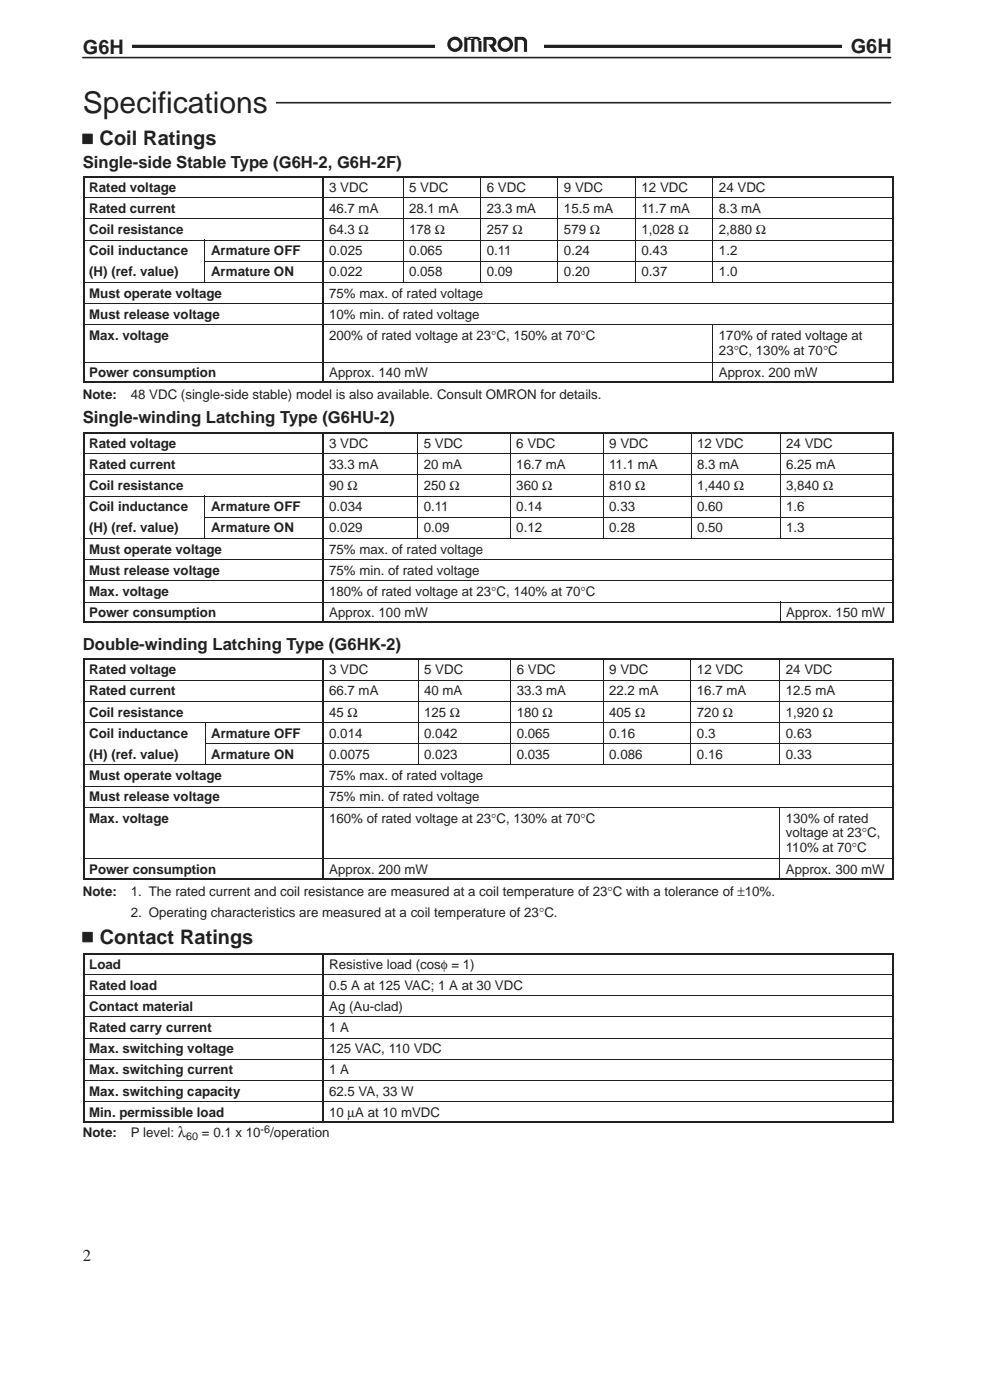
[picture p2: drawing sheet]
<svg xmlns="http://www.w3.org/2000/svg" width="210mm" height="297mm" viewBox="0 0 210 297" stroke-linecap="round" stroke-linejoin="round" font-family="sans-serif">
<defs><g id="words">
<text font-size="6.3" fill="#231f20" x="17.5" y="23.9">Specifications</text>
<g font-size="4.2" fill="#231f20">
<text x="17.5" y="11.4">G6H</text>
<text x="180.2" y="11.2">G6H</text>
<text x="21.1" y="30.8">Coil Ratings</text>
<text x="21.2" y="200">Contact Ratings</text>
</g>
<g font-size="3.5" fill="#231f20">
<text x="17.5" y="35.5">Single-side Stable Type (G6H-2, G6H-2F)</text>
<text x="17.5" y="89.7">Single-winding Latching Type (G6HU-2)</text>
<text x="17.5" y="137.7">Double-winding Latching Type (G6HK-2)</text>
<text x="17.5" y="267.2">2</text>
</g>
<g font-size="2.8" fill="#231f20">
<text x="18.9" y="40.6">Rated voltage</text>
<text x="69.7" y="40.6">3 VDC</text>
<text x="86.7" y="40.6">5 VDC</text>
<text x="103.1" y="40.6">6 VDC</text>
<text x="119.5" y="40.6">9 VDC</text>
<text x="135.9" y="40.6">12 VDC</text>
<text x="152.3" y="40.6">24 VDC</text>
<text x="18.9" y="45.1">Rated current</text>
<text x="69.7" y="45.1">46.7 mA</text>
<text x="86.7" y="45.1">28.1 mA</text>
<text x="103.1" y="45.1">23.3 mA</text>
<text x="119.5" y="45.1">15.5 mA</text>
<text x="135.9" y="45.1">11.7 mA</text>
<text x="152.3" y="45.1">8.3 mA</text>
<text x="18.9" y="49.6">Coil resistance</text>
<text x="69.7" y="49.6">64.3 Ω</text>
<text x="86.7" y="49.6">178 Ω</text>
<text x="103.1" y="49.6">257 Ω</text>
<text x="119.5" y="49.6">579 Ω</text>
<text x="135.9" y="49.6">1,028 Ω</text>
<text x="152.3" y="49.6">2,880 Ω</text>
<text x="18.9" y="54.1">Coil inductance</text>
<text x="18.9" y="58.6">(H) (ref. value)</text>
<text x="44.7" y="54.1">Armature OFF</text>
<text x="44.7" y="58.6">Armature ON</text>
<text x="69.7" y="54.1">0.025</text>
<text x="69.7" y="58.6">0.022</text>
<text x="86.7" y="54.1">0.065</text>
<text x="86.7" y="58.6">0.058</text>
<text x="103.1" y="54.1">0.11</text>
<text x="103.1" y="58.6">0.09</text>
<text x="119.5" y="54.1">0.24</text>
<text x="119.5" y="58.6">0.20</text>
<text x="135.9" y="54.1">0.43</text>
<text x="135.9" y="58.6">0.37</text>
<text x="152.3" y="54.1">1.2</text>
<text x="152.3" y="58.6">1.0</text>
<text x="18.9" y="63.1">Must operate voltage</text>
<text x="69.7" y="63.1">75% max. of rated voltage</text>
<text x="18.9" y="67.6">Must release voltage</text>
<text x="69.7" y="67.6">10% min. of rated voltage</text>
<text x="18.9" y="72.1">Max. voltage</text>
<text x="69.7" y="72.1">200% of rated voltage at 23°C, 150% at 70°C</text>
<text x="152.3" y="72.1">170% of rated voltage at</text>
<text x="152.3" y="75.2">23°C, 130% at 70°C</text>
<text x="18.9" y="79.9">Power consumption</text>
<text x="69.7" y="79.9">Approx. 140 mW</text>
<text x="152.3" y="79.9">Approx. 200 mW</text>
<text x="17.5" y="84.6">Note:</text>
<text x="27.7" y="84.6">48 VDC (single-side stable) model is also available. Consult OMRON for details.</text>
<text x="18.9" y="94.9">Rated voltage</text>
<text x="69.7" y="94.9">3 VDC</text>
<text x="89.7" y="94.9">5 VDC</text>
<text x="109.4" y="94.9">6 VDC</text>
<text x="129" y="94.9">9 VDC</text>
<text x="147.7" y="94.9">12 VDC</text>
<text x="166.5" y="94.9">24 VDC</text>
<text x="18.9" y="99.4">Rated current</text>
<text x="69.7" y="99.4">33.3 mA</text>
<text x="89.7" y="99.4">20 mA</text>
<text x="109.4" y="99.4">16.7 mA</text>
<text x="129" y="99.4">11.1 mA</text>
<text x="147.7" y="99.4">8.3 mA</text>
<text x="166.5" y="99.4">6.25 mA</text>
<text x="18.9" y="103.9">Coil resistance</text>
<text x="69.7" y="103.9">90 Ω</text>
<text x="89.7" y="103.9">250 Ω</text>
<text x="109.4" y="103.9">360 Ω</text>
<text x="129" y="103.9">810 Ω</text>
<text x="147.7" y="103.9">1,440 Ω</text>
<text x="166.5" y="103.9">3,840 Ω</text>
<text x="18.9" y="108.3">Coil inductance</text>
<text x="18.9" y="112.8">(H) (ref. value)</text>
<text x="44.7" y="108.3">Armature OFF</text>
<text x="44.7" y="112.8">Armature ON</text>
<text x="69.7" y="108.3">0.034</text>
<text x="69.7" y="112.8">0.029</text>
<text x="89.7" y="108.3">0.11</text>
<text x="89.7" y="112.8">0.09</text>
<text x="109.4" y="108.3">0.14</text>
<text x="109.4" y="112.8">0.12</text>
<text x="129" y="108.3">0.33</text>
<text x="129" y="112.8">0.28</text>
<text x="147.7" y="108.3">0.60</text>
<text x="147.7" y="112.8">0.50</text>
<text x="166.5" y="108.3">1.6</text>
<text x="166.5" y="112.8">1.3</text>
<text x="18.9" y="117.3">Must operate voltage</text>
<text x="69.7" y="117.3">75% max. of rated voltage</text>
<text x="18.9" y="121.8">Must release voltage</text>
<text x="69.7" y="121.8">75% min. of rated voltage</text>
<text x="18.9" y="126.3">Max. voltage</text>
<text x="18.9" y="130.8">Power consumption</text>
<text x="69.7" y="126.3">180% of rated voltage at 23°C, 140% at 70°C</text>
<text x="69.7" y="130.8">Approx. 100 mW</text>
<text x="166.5" y="130.8">Approx. 150 mW</text>
<text x="18.9" y="142.9">Rated voltage</text>
<text x="69.7" y="142.9">3 VDC</text>
<text x="89.8" y="142.9">5 VDC</text>
<text x="109.4" y="142.9">6 VDC</text>
<text x="129" y="142.9">9 VDC</text>
<text x="147.6" y="142.9">12 VDC</text>
<text x="166.5" y="142.9">24 VDC</text>
<text x="18.9" y="147.4">Rated current</text>
<text x="69.7" y="147.4">66.7 mA</text>
<text x="89.8" y="147.4">40 mA</text>
<text x="109.4" y="147.4">33.3 mA</text>
<text x="129" y="147.4">22.2 mA</text>
<text x="147.6" y="147.4">16.7 mA</text>
<text x="166.5" y="147.4">12.5 mA</text>
<text x="18.9" y="151.8">Coil resistance</text>
<text x="69.7" y="151.8">45 Ω</text>
<text x="89.8" y="151.8">125 Ω</text>
<text x="109.4" y="151.8">180 Ω</text>
<text x="129" y="151.8">405 Ω</text>
<text x="147.6" y="151.8">720 Ω</text>
<text x="166.5" y="151.8">1,920 Ω</text>
<text x="18.9" y="156.3">Coil inductance</text>
<text x="18.9" y="160.8">(H) (ref. value)</text>
<text x="44.7" y="156.3">Armature OFF</text>
<text x="44.7" y="160.8">Armature ON</text>
<text x="69.7" y="156.3">0.014</text>
<text x="69.7" y="160.8">0.0075</text>
<text x="89.8" y="156.3">0.042</text>
<text x="89.8" y="160.8">0.023</text>
<text x="109.4" y="156.3">0.065</text>
<text x="109.4" y="160.8">0.035</text>
<text x="129" y="156.3">0.16</text>
<text x="129" y="160.8">0.086</text>
<text x="147.6" y="156.3">0.3</text>
<text x="147.6" y="160.8">0.16</text>
<text x="166.5" y="156.3">0.63</text>
<text x="166.5" y="160.8">0.33</text>
<text x="18.9" y="165.3">Must operate voltage</text>
<text x="69.7" y="165.3">75% max. of rated voltage</text>
<text x="18.9" y="169.8">Must release voltage</text>
<text x="69.7" y="169.8">75% min. of rated voltage</text>
<text x="18.9" y="174.3">Max. voltage</text>
<text x="69.7" y="174.3">160% of rated voltage at 23°C, 130% at 70°C</text>
<text x="166.5" y="174.3">130% of rated</text>
<text x="166.5" y="177.4">voltage at 23°C,</text>
<text x="18.9" y="185.2">Power consumption</text>
<text x="69.7" y="185.2">Approx. 200 mW</text>
<text x="166.5" y="185.2">Approx. 300 mW</text>
<text x="166.5" y="180.5">110% at 70°C</text>
<text x="17.5" y="189.9">Note:</text>
<text x="27.7" y="189.9">1. The rated current and coil resistance are measured at a coil temperature of 23°C with a tolerance of ±10%.</text>
<text x="27.7" y="194.3">2. Operating characteristics are measured at a coil temperature of 23°C.</text>
<text x="18.9" y="205.2">Load</text>
<text x="18.9" y="209.7">Rated load</text>
<text x="69.7" y="205.2">Resistive load (cosφ = 1)</text>
<text x="69.7" y="209.7">0.5 A at 125 VAC; 1 A at 30 VDC</text>
<text x="18.9" y="214.2">Contact material</text>
<text x="69.7" y="214.2">Ag (Au-clad)</text>
<text x="18.9" y="218.7">Rated carry current</text>
<text x="69.7" y="218.7">1 A</text>
<text x="18.9" y="223.2">Max. switching voltage</text>
<text x="18.9" y="227.7">Max. switching current</text>
<text x="69.7" y="223.2">125 VAC, 110 VDC</text>
<text x="69.7" y="227.7">1 A</text>
<text x="18.9" y="232.2">Max. switching capacity</text>
<text x="69.7" y="232.2">62.5 VA, 33 W</text>
<text x="18.9" y="236.7">Min. permissible load</text>
<text x="69.7" y="236.7">10 µA at 10 mVDC</text>
<text x="17.5" y="241">Note:</text>
<text x="27.7" y="241">P level: λ</text>
<text x="42.8" y="241">= 0.1 x 10</text>
<text x="57.2" y="241">/operation</text>
</g>
<g font-size="2.3" fill="#231f20">
<text x="39.4" y="241.6">60</text>
<text x="55.2" y="240.2">-6</text>
</g>
</g></defs>
<path d="M17.5 9.8h171.2" fill="none" stroke="#231f20" stroke-width=".68"/>
<g fill="#fff">
<path d="M15.8 7.5h12.2v5.4h-12.2z" fill-rule="evenodd"/>
<path d="M92.1 7.8h23v3.4h-23z" fill-rule="evenodd"/>
</g>
<path d="M98.3 7.8l3.7 .8a1.09 1.09 0 0 0-1-.8zM109 7.8h1.7a1.12 1.12 0 0 1 .9 .9v2.3h-.6v-2.1l-.5-.5h-.9v2.6h-.6zM98.3 7.8l3.7 .8v2.4h-.7v-2.1l-.5-.5h-.3v2.6h-.7v-2.6h-.8v2.6h-.7zM102.4 7.8v3.2h.7v-2.6h.9a.5 .5 0 0 1 .4 .7 .5 .5 0 0 1-.6 .3h-.4l1.1 1.6h.8l-.7-1.2a1.07 1.07 0 0 0 .6-1.1 1.07 1.07 0 0 0-.9-.9zM95.4 9.4a.95 .95 0 0 1 1.9 0 .95 .95 0 0 1-1.9 0zM94.7 9.4a1.65 1.65 0 0 1 3.3 0 1.65 1.65 0 0 1-3.3 0zM106.1 9.4a.95 .95 0 0 1 1.9 0 .95 .95 0 0 1-1.9 0zM105.4 9.4a1.65 1.65 0 0 1 3.3 0 1.65 1.65 0 0 1-3.3 0z" fill-rule="evenodd" fill="#231f20"/>
<path d="M178.5 7.3h12.1v5.4h-12.1z" fill-rule="evenodd" fill="#fff"/>
<path d="M17.5 12.2h171.2M17.5 21.8h171.1" fill="none" stroke="#231f20" stroke-width=".34"/>
<path d="M15.8 18.4h42.7v7.8h-42.7z" fill-rule="evenodd" fill="#fff"/>
<g fill="#231f20" stroke="#231f20" stroke-width=".21">
<path d="M17.5 28.4h2v2h-2z" fill-rule="evenodd"/>
<path d="M17.5 197.6h2v2h-2z" fill-rule="evenodd"/>
</g>
<g fill="none" stroke="#231f20" stroke-width=".32">
<path d="M17.5 37.5h171.9M17.7 37.3v43.8M68.5 37.3v43.8M189.2 37.3v43.8M17.5 81h171.9M17.5 91.8h171.9M17.7 91.6v40.4M68.5 91.6v40.4M189.2 91.6v40.4M17.5 131.8h171.9M17.5 139.7h171.9M17.7 139.6v46.8"/>
<path d="M68.5 139.6v46.8M189.2 139.6v46.8M17.5 186.3h171.9M17.5 202.1h171.9M17.7 202v35.8M68.5 202v35.8M189.2 202v35.8M17.5 237.7h171.9"/>
</g>
<g fill="none" stroke="#231f20" stroke-width=".21">
<path d="M85.4 37.3v22.5M101.8 37.3v22.5M118.2 37.3v22.5M134.6 37.3v22.5M151 37.3v22.5M17.5 41.9h171.9M17.5 46.4h171.9M17.5 50.9h171.9M17.5 59.9h171.9M43.3 55.4h146.1M43.4 50.8v9M17.5 64.4h171.9"/>
<path d="M17.5 68.9h171.9M17.5 76.7h171.9M151 68.8v12.3M17.5 96.2h171.9M88.5 91.6v22.4M108.1 91.6v22.4M127.8 91.6v22.4M146.4 91.6v22.4M165.2 91.6v22.4M17.5 100.7h171.9M17.5 105.1h171.9M17.5 114.1h171.9"/>
<path d="M17.5 118.6h171.9M43.3 109.6h146.1M43.4 105.1v8.9M17.5 123.1h171.9M17.5 127.6h171.9M88.5 139.6v22.4M108.1 139.6v22.4M127.8 139.6v22.4M146.3 139.6v22.4M165.2 139.6v22.4M165.2 127.5v4.5M17.5 144.2h171.9"/>
<path d="M17.5 148.6h171.9M17.5 153.1h171.9M43.4 157.6h146M43.4 153.1v8.9M17.5 162.1h171.9M17.5 166.6h171.9M17.5 171.1h171.9M165.2 171v15.4M17.5 182h171.9M17.5 206.5h171.9M17.5 211h171.9M17.5 215.5h171.9"/>
<path d="M17.5 220h171.9M17.5 224.5h171.9M17.5 229h171.9M17.5 233.5h171.9"/>
</g>
<use href="#words"/>
</svg>
